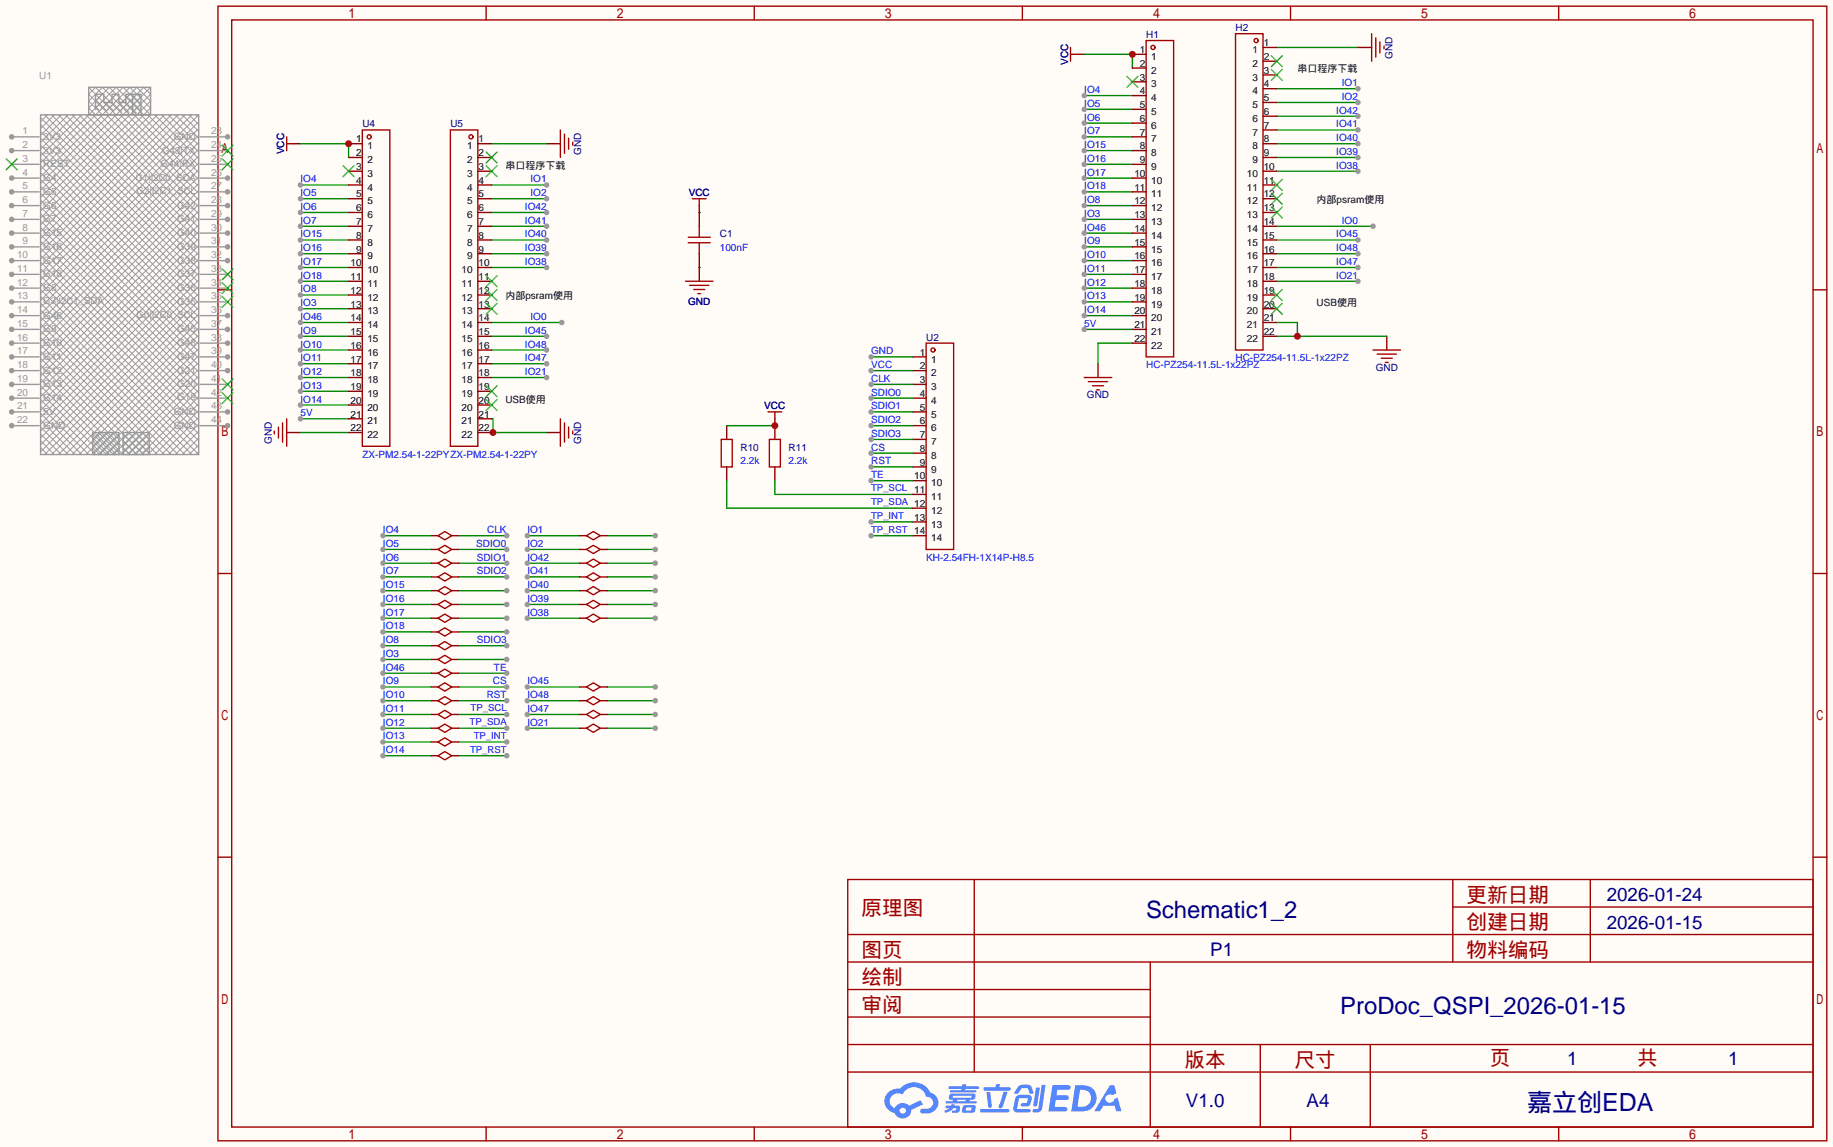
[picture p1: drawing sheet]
<svg xmlns="http://www.w3.org/2000/svg" width="339mm" height="212mm" viewBox="0 0 339 212" stroke-linecap="round" stroke-linejoin="round" font-family="sans-serif">
<defs><g id="words">
<text font-size="4.6" fill="#000080" x="282.1" y="205.2">嘉立创EDA</text>
<g font-size="4.4" fill="#000080">
<text x="211.7" y="169.5">Schematic1_2</text>
<text x="247.5" y="187.3">ProDoc_QSPI_2026-01-15</text>
</g>
<g font-size="3.8" fill="#a00000">
<text x="270.9" y="166.5">更新日期</text>
<text x="159.1" y="169">原理图</text>
<text x="270.9" y="171.6">创建日期</text>
<text x="159.1" y="176.7">图页</text>
<text x="270.9" y="176.7">物料编码</text>
<text x="159.1" y="181.7">绘制</text>
<text x="159.1" y="186.8">审阅</text>
<text x="218.8" y="197">版本</text>
<text x="239.1" y="197">尺寸</text>
<text x="275.2" y="196.7">页</text>
<text x="302.4" y="196.7">共</text>
</g>
<g font-size="3.5" fill="#000080">
<text x="296.8" y="166.4">2026-01-24</text>
<text x="296.8" y="171.5">2026-01-15</text>
<text x="223.6" y="176.6">P1</text>
<text x="289.5" y="196.6">1</text>
<text x="319.2" y="196.6">1</text>
<text x="219.1" y="204.5">V1.0</text>
<text x="241.3" y="204.5">A4</text>
</g>
<g font-size="1.8" fill="#000080">
<text x="228.2" y="5.8">H2</text>
<text x="211.7" y="7">H1</text>
<text x="257.2" y="10.8" transform="rotate(-90 257.2 10.8)">GND</text>
<text x="66.9" y="23.5">U4</text>
<text x="83.2" y="23.5">U5</text>
<text x="107.4" y="28.6" transform="rotate(-90 107.4 28.6)">GND</text>
<text x="133" y="43.9">C1</text>
<text x="171.1" y="62.9">U2</text>
<text x="254.1" y="68.5">GND</text>
<text x="200.8" y="73.6">GND</text>
<text x="50.2" y="81.9" transform="rotate(-90 50.2 81.9)">GND</text>
<text x="107.4" y="81.9" transform="rotate(-90 107.4 81.9)">GND</text>
<text x="136.8" y="83.2">R10</text>
<text x="145.7" y="83.2">R11</text>
</g>
<g font-size="1.8" fill="#00f">
<text x="197.3" y="12" transform="rotate(-90 197.3 12)">VCC</text>
<text x="200.3" y="17.2">IO4</text>
<text x="247.8" y="15.9">IO1</text>
<text x="200.3" y="19.7">IO5</text>
<text x="200.3" y="22.3">IO6</text>
<text x="246.8" y="21">IO42</text>
<text x="246.8" y="23.5">IO41</text>
<text x="247.8" y="18.5">IO2</text>
<text x="52.5" y="28.5" transform="rotate(-90 52.5 28.5)">VCC</text>
<text x="200.3" y="24.8">IO7</text>
<text x="200.3" y="27.4">IO15</text>
<text x="200.3" y="29.9">IO16</text>
<text x="246.8" y="28.6">IO39</text>
<text x="246.8" y="26.1">IO40</text>
<text x="55.5" y="33.7">IO4</text>
<text x="98" y="33.7">IO1</text>
<text x="200.3" y="32.4">IO17</text>
<text x="200.3" y="35">IO18</text>
<text x="246.8" y="31.2">IO38</text>
<text x="55.5" y="36.2">IO5</text>
<text x="55.5" y="38.8">IO6</text>
<text x="55.5" y="41.3">IO7</text>
<text x="97" y="38.8">IO42</text>
<text x="97" y="41.3">IO41</text>
<text x="98" y="36.2">IO2</text>
<text x="127.2" y="36.2">VCC</text>
<text x="200.3" y="37.5">IO8</text>
<text x="200.3" y="40.1">IO3</text>
<text x="247.8" y="41.3">IO0</text>
<text x="55.5" y="43.9">IO15</text>
<text x="55.5" y="46.4">IO16</text>
<text x="97" y="46.4">IO39</text>
<text x="97" y="43.9">IO40</text>
<text x="133" y="46.4">100nF</text>
<text x="200.3" y="42.6">IO46</text>
<text x="200.3" y="45.1">IO9</text>
<text x="200.3" y="47.7">IO10</text>
<text x="246.8" y="46.4">IO48</text>
<text x="246.8" y="43.9">IO45</text>
<text x="55.5" y="48.9">IO17</text>
<text x="55.5" y="51.5">IO18</text>
<text x="97" y="48.9">IO38</text>
<text x="200.3" y="50.2">IO11</text>
<text x="200.3" y="52.8">IO12</text>
<text x="246.8" y="51.5">IO21</text>
<text x="246.8" y="48.9">IO47</text>
<text x="55.5" y="54">IO8</text>
<text x="55.5" y="56.6">IO3</text>
<text x="55.5" y="59.1">IO46</text>
<text x="98" y="59.1">IO0</text>
<text x="127.1" y="56.3">GND</text>
<text x="200.3" y="57.8">IO14</text>
<text x="200.3" y="55.3">IO13</text>
<text x="55.5" y="61.6">IO9</text>
<text x="55.5" y="64.2">IO10</text>
<text x="97" y="64.2">IO48</text>
<text x="97" y="61.6">IO45</text>
<text x="160.9" y="65.5">GND</text>
<text x="200.3" y="60.4">5V</text>
<text x="55.5" y="66.7">IO11</text>
<text x="55.5" y="69.3">IO12</text>
<text x="55.5" y="71.8">IO13</text>
<text x="97" y="69.3">IO21</text>
<text x="97" y="66.7">IO47</text>
<text x="160.9" y="68">VCC</text>
<text x="160.9" y="70.5">CLK</text>
<text x="211.7" y="68">HC-PZ254-11.5L-1x22PZ</text>
<text x="228.2" y="66.7">HC-PZ254-11.5L-1x22PZ</text>
<text x="55.5" y="76.9">5V</text>
<text x="55.5" y="74.3">IO14</text>
<text x="141.2" y="75.6">VCC</text>
<text x="160.9" y="73.1">SDIO0</text>
<text x="160.9" y="75.6">SDIO1</text>
<text x="160.9" y="78.2">SDIO2</text>
<text x="160.9" y="80.7">SDIO3</text>
<text x="160.9" y="83.2">CS</text>
<text x="66.9" y="84.5">ZX-PM2.54-1-22PYZX-PM2.54-1-22PY</text>
<text x="136.8" y="85.8">2.2k</text>
<text x="145.7" y="85.8">2.2k</text>
<text x="160.9" y="85.8">RST</text>
<text x="160.9" y="88.3">TE</text>
<text x="160.9" y="90.8">TP_SCL</text>
<text x="160.9" y="93.3">TP_SDA 12</text>
<text x="160.9" y="95.8">TP_INT</text>
<text x="70.7" y="98.5">IO4</text>
<text x="70.7" y="101">IO5</text>
<text x="88" y="101">SDIO0</text>
<text x="90" y="98.5">CLK</text>
<text x="97.4" y="98.5">IO1</text>
<text x="97.4" y="101">IO2</text>
<text x="160.9" y="98.4">TP_RST 14</text>
<text x="70.7" y="103.6">IO6</text>
<text x="70.7" y="106.1">IO7</text>
<text x="88.1" y="103.6">SDIO1</text>
<text x="88.1" y="106.1">SDIO2</text>
<text x="97.4" y="103.6">IO42</text>
<text x="97.4" y="106.1">IO41</text>
<text x="171.1" y="103.6">KH-2.54FH-1X14P-H8.5</text>
<text x="70.7" y="108.6">IO15</text>
<text x="70.7" y="111.2">IO16</text>
<text x="70.7" y="113.7">IO17</text>
<text x="97.4" y="113.7">IO38</text>
<text x="97.4" y="111.2">IO39</text>
<text x="97.4" y="108.6">IO40</text>
<text x="70.7" y="118.8">IO8</text>
<text x="70.7" y="116.3">IO18</text>
<text x="88.1" y="118.8">SDIO3</text>
<text x="70.7" y="121.3">IO3</text>
<text x="70.7" y="123.9">IO46</text>
<text x="91.2" y="123.9">TE</text>
<text x="70.7" y="126.4">IO9</text>
<text x="70.7" y="129">IO10</text>
<text x="70.7" y="131.5">IO11</text>
<text x="86.9" y="131.4">TP_SCL</text>
<text x="89.9" y="129">RST</text>
<text x="91" y="126.4">CS</text>
<text x="97.4" y="131.5">IO47</text>
<text x="97.4" y="129">IO48</text>
<text x="97.4" y="126.4">IO45</text>
<text x="70.7" y="134">IO12</text>
<text x="70.7" y="136.6">IO13</text>
<text x="86.7" y="133.9">TP_SDA</text>
<text x="87.5" y="136.5">TP_INT</text>
<text x="97.4" y="134">IO21</text>
<text x="70.7" y="139.1">IO14</text>
<text x="86.8" y="139">TP_RST</text>
</g>
<g font-size="1.8">
<text x="210.6" y="9.8">1</text>
<text x="212.6" y="11.1">1</text>
<text x="231.3" y="9.8">1</text>
<text x="233.4" y="8.5">1</text>
<text x="233.4" y="11.1">2</text>
<text x="210.6" y="12.3">2</text>
<text x="210.6" y="14.9">3</text>
<text x="210.6" y="17.4">4</text>
<text x="212.6" y="13.6">2</text>
<text x="212.6" y="16.2">3</text>
<text x="231.3" y="12.3">2</text>
<text x="231.3" y="14.9">3</text>
<text x="231.3" y="17.4">4</text>
<text x="233.4" y="13.6">3</text>
<text x="233.4" y="16.2">4</text>
<text x="239.6" y="13.4">串口程序下载</text>
<text x="210.6" y="20">5</text>
<text x="210.6" y="22.5">6</text>
<text x="212.6" y="18.7">4</text>
<text x="212.6" y="21.2">5</text>
<text x="212.6" y="23.8">6</text>
<text x="231.3" y="20">5</text>
<text x="231.3" y="22.5">6</text>
<text x="233.4" y="18.7">5</text>
<text x="233.4" y="21.2">6</text>
<text x="233.4" y="23.8">7</text>
<text x="65.8" y="26.3">1</text>
<text x="65.8" y="28.9">2</text>
<text x="67.9" y="27.6">1</text>
<text x="86.3" y="27.6">1</text>
<text x="88.4" y="26.3">1</text>
<text x="88.4" y="28.9">2</text>
<text x="210.6" y="25">7</text>
<text x="210.6" y="27.6">8</text>
<text x="212.6" y="26.3">7</text>
<text x="212.6" y="28.9">8</text>
<text x="231.3" y="25">7</text>
<text x="231.3" y="27.6">8</text>
<text x="233.4" y="26.3">8</text>
<text x="233.4" y="28.9">9</text>
<text x="65.8" y="31.4">3</text>
<text x="65.8" y="33.9">4</text>
<text x="67.9" y="30.1">2</text>
<text x="67.9" y="32.7">3</text>
<text x="67.9" y="35.2">4</text>
<text x="86.3" y="30.1">2</text>
<text x="86.3" y="32.7">3</text>
<text x="86.3" y="35.2">4</text>
<text x="88.4" y="31.4">3</text>
<text x="88.4" y="33.9">4</text>
<text x="93.3" y="31.2">串口程序下载</text>
<text x="209.5" y="32.7">10</text>
<text x="209.5" y="35.2">11</text>
<text x="210.6" y="30.1">9</text>
<text x="212.6" y="31.4">9</text>
<text x="212.6" y="33.9">10</text>
<text x="230.3" y="32.7">10</text>
<text x="230.3" y="35.2">11</text>
<text x="231.3" y="30.1">9</text>
<text x="233.4" y="31.4">10</text>
<text x="233.4" y="33.9">11</text>
<text x="65.8" y="36.5">5</text>
<text x="65.8" y="39">6</text>
<text x="65.8" y="41.6">7</text>
<text x="67.9" y="37.7">5</text>
<text x="67.9" y="40.3">6</text>
<text x="86.3" y="37.7">5</text>
<text x="86.3" y="40.3">6</text>
<text x="88.4" y="36.5">5</text>
<text x="88.4" y="39">6</text>
<text x="88.4" y="41.6">7</text>
<text x="209.5" y="37.7">12</text>
<text x="209.5" y="40.3">13</text>
<text x="212.6" y="36.5">11</text>
<text x="212.6" y="39">12</text>
<text x="212.6" y="41.6">13</text>
<text x="230.3" y="37.7">12</text>
<text x="230.3" y="40.3">13</text>
<text x="233.4" y="36.5">12</text>
<text x="233.4" y="39">13</text>
<text x="233.4" y="41.6">14</text>
<text x="243.2" y="37.5">内部psram使用</text>
<text x="65.8" y="44.1">8</text>
<text x="65.8" y="46.6">9</text>
<text x="67.9" y="42.8">7</text>
<text x="67.9" y="45.4">8</text>
<text x="67.9" y="47.9">9</text>
<text x="86.3" y="42.8">7</text>
<text x="86.3" y="45.4">8</text>
<text x="86.3" y="47.9">9</text>
<text x="88.4" y="44.1">8</text>
<text x="88.4" y="46.6">9</text>
<text x="209.5" y="42.8">14</text>
<text x="209.5" y="45.4">15</text>
<text x="209.5" y="47.9">16</text>
<text x="212.6" y="44.1">14</text>
<text x="212.6" y="46.6">15</text>
<text x="230.3" y="42.8">14</text>
<text x="230.3" y="45.4">15</text>
<text x="230.3" y="47.9">16</text>
<text x="233.4" y="44.1">15</text>
<text x="233.4" y="46.6">16</text>
<text x="64.7" y="49.2">10</text>
<text x="64.7" y="51.7">11</text>
<text x="67.9" y="50.4">10</text>
<text x="67.9" y="53">11</text>
<text x="85.3" y="50.4">10</text>
<text x="85.3" y="53">11</text>
<text x="88.4" y="49.2">10</text>
<text x="88.4" y="51.7">11</text>
<text x="209.5" y="50.4">17</text>
<text x="209.5" y="53">18</text>
<text x="212.6" y="49.2">16</text>
<text x="212.6" y="51.7">17</text>
<text x="230.3" y="50.4">17</text>
<text x="230.3" y="53">18</text>
<text x="233.4" y="49.2">17</text>
<text x="233.4" y="51.7">18</text>
<text x="64.7" y="54.3">12</text>
<text x="64.7" y="56.8">13</text>
<text x="64.7" y="59.3">14</text>
<text x="67.9" y="55.5">12</text>
<text x="67.9" y="58.1">13</text>
<text x="85.3" y="55.5">12</text>
<text x="85.3" y="58.1">13</text>
<text x="88.4" y="54.3">12</text>
<text x="88.4" y="56.8">13</text>
<text x="88.4" y="59.3">14</text>
<text x="93.3" y="55.3">内部psram使用</text>
<text x="209.5" y="55.5">19</text>
<text x="209.5" y="58.1">20</text>
<text x="212.6" y="54.3">18</text>
<text x="212.6" y="56.8">19</text>
<text x="212.6" y="59.3">20</text>
<text x="230.3" y="55.5">19</text>
<text x="230.3" y="58.1">20</text>
<text x="233.4" y="54.3">19</text>
<text x="233.4" y="56.8">20</text>
<text x="233.4" y="59.3">21</text>
<text x="243.2" y="56.6">USB使用</text>
<text x="64.7" y="61.9">15</text>
<text x="64.7" y="64.4">16</text>
<text x="67.9" y="60.6">14</text>
<text x="67.9" y="63.1">15</text>
<text x="67.9" y="65.7">16</text>
<text x="85.3" y="60.6">14</text>
<text x="85.3" y="63.1">15</text>
<text x="85.3" y="65.7">16</text>
<text x="88.4" y="61.9">15</text>
<text x="88.4" y="64.4">16</text>
<text x="169.9" y="65.7">1</text>
<text x="209.5" y="60.6">21</text>
<text x="209.5" y="63.1">22</text>
<text x="212.6" y="61.9">21</text>
<text x="212.6" y="64.4">22</text>
<text x="230.3" y="60.6">21</text>
<text x="230.3" y="63.1">22</text>
<text x="233.4" y="61.9">22</text>
<text x="64.7" y="67">17</text>
<text x="64.7" y="69.5">18</text>
<text x="67.9" y="68.2">17</text>
<text x="67.9" y="70.8">18</text>
<text x="85.3" y="68.2">17</text>
<text x="85.3" y="70.8">18</text>
<text x="88.4" y="67">17</text>
<text x="88.4" y="69.5">18</text>
<text x="169.9" y="68.2">2</text>
<text x="169.9" y="70.8">3</text>
<text x="172" y="67">1</text>
<text x="172" y="69.5">2</text>
<text x="64.7" y="72">19</text>
<text x="64.7" y="74.6">20</text>
<text x="64.7" y="77.1">21</text>
<text x="67.9" y="73.3">19</text>
<text x="67.9" y="75.8">20</text>
<text x="85.3" y="73.3">19</text>
<text x="85.3" y="75.8">20</text>
<text x="88.4" y="72">19</text>
<text x="88.4" y="74.6">20</text>
<text x="88.4" y="77.1">21</text>
<text x="93.3" y="74.3">USB使用</text>
<text x="169.9" y="73.3">4</text>
<text x="169.9" y="75.8">5</text>
<text x="172" y="72">3</text>
<text x="172" y="74.6">4</text>
<text x="172" y="77.1">5</text>
<text x="64.7" y="79.7">22</text>
<text x="67.9" y="78.4">21</text>
<text x="67.9" y="80.9">22</text>
<text x="85.3" y="78.4">21</text>
<text x="85.3" y="80.9">22</text>
<text x="88.4" y="79.7">22</text>
<text x="169.9" y="78.4">6</text>
<text x="169.9" y="80.9">7</text>
<text x="169.9" y="83.5">8</text>
<text x="172" y="79.7">6</text>
<text x="172" y="82.2">7</text>
<text x="168.9" y="88.5">10</text>
<text x="169.9" y="86">9</text>
<text x="172" y="84.7">8</text>
<text x="172" y="87.3">9</text>
<text x="172" y="89.8">10</text>
<text x="168.9" y="91.1">11</text>
<text x="172" y="92.4">11</text>
<text x="172" y="94.9">12</text>
<text x="168.9" y="96.2">13</text>
<text x="172" y="97.4">13</text>
<text x="172" y="100">14</text>
</g>
<g font-size="1.8" fill="#999">
<text x="7.2" y="14.7">U1</text>
<text x="4.2" y="24.8">1</text>
<text x="4.2" y="27.4">2</text>
<text x="4.2" y="29.9">3</text>
<text x="8" y="25.8">3V3</text>
<text x="8" y="28.4">3V3</text>
<text x="29.9" y="28.4">G43|TX</text>
<text x="32.1" y="25.8">GND</text>
<text x="39" y="24.8">23</text>
<text x="39" y="27.4">24</text>
<text x="39" y="29.9">25</text>
<text x="4.2" y="32.4">4</text>
<text x="4.2" y="35">5</text>
<text x="8" y="30.9">REST</text>
<text x="8" y="33.4">G4</text>
<text x="8" y="36">G5</text>
<text x="25" y="33.4">G1|I2C0_SDA</text>
<text x="25.2" y="35.9">G2|I2C1_SCL</text>
<text x="29.7" y="30.9">G44|RX</text>
<text x="39" y="32.4">26</text>
<text x="39" y="35">27</text>
<text x="4.2" y="37.5">6</text>
<text x="4.2" y="40.1">7</text>
<text x="8" y="38.5">G6</text>
<text x="8" y="41.1">G7</text>
<text x="32.7" y="38.5">G42</text>
<text x="32.7" y="41.1">G41</text>
<text x="39" y="37.5">28</text>
<text x="39" y="40.1">29</text>
<text x="3.2" y="47.7">10</text>
<text x="4.2" y="42.6">8</text>
<text x="4.2" y="45.1">9</text>
<text x="8" y="43.6">G15</text>
<text x="8" y="46.1">G16</text>
<text x="32.7" y="43.6">G40</text>
<text x="32.7" y="46.1">G39</text>
<text x="39" y="42.6">30</text>
<text x="39" y="45.1">31</text>
<text x="39" y="47.7">32</text>
<text x="3.2" y="50.2">11</text>
<text x="3.2" y="52.8">12</text>
<text x="8" y="48.7">G17</text>
<text x="8" y="51.2">G18</text>
<text x="8" y="53.8">G8</text>
<text x="32.7" y="48.7">G38</text>
<text x="32.7" y="51.2">G37</text>
<text x="32.7" y="53.8">G36</text>
<text x="39" y="50.2">33</text>
<text x="39" y="52.8">34</text>
<text x="3.2" y="55.3">13</text>
<text x="3.2" y="57.8">14</text>
<text x="8" y="56.2">G3|I2C1_SDA</text>
<text x="8" y="58.8">G46</text>
<text x="25.2" y="58.8">G0|I2C0_SCL</text>
<text x="32.7" y="56.3">G35</text>
<text x="39" y="55.3">35</text>
<text x="39" y="57.8">36</text>
<text x="3.2" y="60.4">15</text>
<text x="3.2" y="62.9">16</text>
<text x="3.2" y="65.5">17</text>
<text x="8" y="61.4">G9</text>
<text x="8" y="63.9">G10</text>
<text x="32.7" y="61.4">G45</text>
<text x="32.7" y="63.9">G48</text>
<text x="39" y="60.4">37</text>
<text x="39" y="62.9">38</text>
<text x="39" y="65.5">39</text>
<text x="3.2" y="68">18</text>
<text x="3.2" y="70.5">19</text>
<text x="8" y="66.5">G11</text>
<text x="8" y="69">G12</text>
<text x="8" y="71.5">G13</text>
<text x="32.7" y="66.5">G47</text>
<text x="32.7" y="69">G21</text>
<text x="32.7" y="71.5">G20</text>
<text x="39" y="68">40</text>
<text x="39" y="70.5">41</text>
<text x="3.2" y="73.1">20</text>
<text x="3.2" y="75.6">21</text>
<text x="8" y="74.1">G14</text>
<text x="8" y="76.6">5V</text>
<text x="32.1" y="76.6">GND</text>
<text x="32.7" y="73.8">G19</text>
<text x="39" y="73.1">42</text>
<text x="39" y="75.6">43</text>
<text x="3.2" y="78.2">22</text>
<text x="8" y="79.2">GND</text>
<text x="32.1" y="79.2">GND</text>
<text x="39" y="78.2">44</text>
</g>
</g></defs>
<path d="M0 0h338.6v211.8h-338.6z" fill="#fffcf7"/>
<g fill="none" stroke="#a10000" stroke-width=".25">
<path d="M40.3 1.1h297.1v209.6h-297.1zM42.8 3.7h292.1v204.5h-292.1zM89.8 1.1v2.6M139.3 1.1v2.6M188.8 1.1v2.6M238.4 1.1v2.6M287.9 1.1v2.6M40.3 53.5h2.5M334.9 53.5h2.5M40.3 105.9h2.5M334.9 105.9h2.5M40.3 158.3h2.5"/>
<path d="M334.9 158.3h2.5M156.6 162.4h178.3v45.8h-178.3zM156.6 177.7h178.3M156.6 172.6h178.3M180 162.4v35.6M212.5 177.7v30.5M268.4 162.4v15.3M268.4 167.5h66.5M293.8 162.4v15.3M156.6 182.8h55.9M156.6 198h178.3M156.6 192.9h178.3"/>
<path d="M156.6 187.8h55.9M232.8 192.9v15.3M253.1 192.9v15.3M89.8 208.2v2.5M139.3 208.2v2.5M188.8 208.2v2.5M238.4 208.2v2.5M287.9 208.2v2.5"/>
</g>
<g fill="#5487ff">
<path d="M194.4 200.4h2.1a.97 .97 0 0 1 1.3 .4 .53 .53 0 0 1-.7 .5h-1.8l-.2 1h1.9a.43 .43 0 0 1 .4 .5 .43 .43 0 0 1-.5 .3h-1.9l-.2 1.3h1.7a.45 .45 0 0 1 .6 .2 .45 .45 0 0 1-.2 .6l-3.2 .1z"/>
<path d="M205 200.5h.8l.4 1.4-.7 .4a.82 .82 0 0 0-1.2 .1 .82 .82 0 0 0 .1 1.1 .82 .82 0 0 0 1.2 0l.2-.5 .6-.3 .7 2.5h-.9l-.3-1h-2.1l-.6 1h-1.1z"/>
<path d="M191.4 200.9h.7l-.5 3.2a.36 .36 0 0 1-.4 .3 .36 .36 0 0 1-.3-.4z"/>
<path d="M192.4 200.4h.7l-.6 4.3a1.13 1.13 0 0 1-1.8 .6l.2-.4 .8-.1 .1-.2z"/>
<path d="M188.1 200.7l.6-.4h1a.77 .77 0 0 1 .9 .6l.3 .9-.2 .2h-.5l-.4-1h-.9a1.3 1.3 0 0 0-.8 .9l-.6 .1-.1-.2z"/>
<path d="M187.7 202.5l.5-.3h1.7a.66 .66 0 0 1 .6 .9l-.1 .4a.81 .81 0 0 1-.9 .9h-.7a.32 .32 0 0 1-.3-.4 .32 .32 0 0 1 .4-.3h.8l.2-.9-1.7 .1-.3 1.9h2.2a.32 .32 0 0 1 .3 .4 .32 .32 0 0 1-.4 .3l-2.3-.1-.4-.3-.1-.5z"/>
<path d="M181.1 204.8h5a.33 .33 0 0 1 .4 .4 .33 .33 0 0 1-.4 .3h-4.9l-.1-.2z"/>
<path d="M185.4 201.6h.7l-1 2.9a.36 .36 0 0 1-.4 .2 .36 .36 0 0 1-.2-.3z"/>
<path d="M182.2 201.7h.7l.3 2.6a.34 .34 0 0 1-.3 .3 .34 .34 0 0 1-.4-.2z"/>
<path d="M181.7 200.8h2.2l.1-.4 .1-.2h.6l-.1 .6h1.8a.32 .32 0 0 1 .3 .3 .32 .32 0 0 1-.4 .3h-4.5l-.1-.1z"/>
<path d="M174.7 204.2h.9l.1-.2 .7-.1-.1 .3h.9a.82 .82 0 0 1-.6 1.3h-.7v-.4l.7-.1v-.3h-.5l-.4 .4-1.1 .4-.2-.4 1-.4h-.8z"/>
<path d="M175.3 200.6h2.4l.1-.3h.7l-.1 .3h2.2l.3 .3-.3 .2h-2.2l-.1 .3h1.8l.2 .2-.2 .2h-4.5l-.1-.2v-.2h2l.1-.3h-2.3l-.1-.2z"/>
<path d="M198.6 200.4l-.7 4.9h1.6a2.47 2.47 0 0 0 2.9-1.7 2.47 2.47 0 0 0-1.4-3zM199.5 201.3a1.61 1.61 0 0 1 2 1.4 1.61 1.61 0 0 1-1.8 1.7h-.7z"/>
<path d="M175.4 202.2a.55 .55 0 0 0-.2 .7 .55 .55 0 0 0 .7 .2l.1 .3h-1.3v.4h5.5l.2-.2-.2-.2h-1.2l.2-.3a.7 .7 0 0 0 .9-.2 .7 .7 0 0 0-.1-.9h-4.1zM176 202.4h3.3l.2 .1-.2 .2h-3.2l-.2-.1zM176.7 203.1h1.7l-.1 .3h-1.5z"/>
<path d="M177.9 204.3a1.05 1.05 0 0 0-.1 1.2 2.91 2.91 0 0 0 2.2-.2 .98 .98 0 0 0 0-1.2h-1.6zM178.5 204.6l.8-.1 .1 .1v.3l-.2 .2h-.8z"/>
<path d="M164.1 201.7a2.23 2.23 0 0 0-.6 2.3 2.23 2.23 0 0 0 1.8 1.6 1.58 1.58 0 0 0 1.7 .9 1.58 1.58 0 0 0 1.3-1.5l2.2-1-.5-.8-2.1 1a1.65 1.65 0 0 0-2.6 .5 1.45 1.45 0 0 1-.8-2 1.45 1.45 0 0 1 2-.7l.2 .1a2.3 2.3 0 0 1 2.3-1.3 2.3 2.3 0 0 1 2.1 1.7 1.12 1.12 0 0 1 1.3 1.1 1.12 1.12 0 0 1-1.2 1.2h-.7a.45 .45 0 0 0-.5 .3 .45 .45 0 0 0 .4 .6 2.26 2.26 0 0 0 2.9-2.5 2.04 2.04 0 0 0-1.5-1.4 3.3 3.3 0 0 0-5.5-.7l-1.2 .1zM166.2 205.2a.57 .57 0 0 1 1.1 0 .57 .57 0 0 1-1.1 0z"/>
</g>
<path d="M2.2 25.3h5" fill="none" stroke="#999" stroke-width=".25"/>
<circle cx="2.2" cy="25.3" r=".51" fill="#999"/>
<path d="M2.2 27.8h5" fill="none" stroke="#999" stroke-width=".25"/>
<circle cx="2.2" cy="27.8" r=".51" fill="#999"/>
<path d="M2.2 30.4h5M2.2 32.9h5" fill="none" stroke="#999" stroke-width=".25"/>
<path d="M1.1 29.3l2.1 2.1M3.2 29.3l-2.1 2.1" fill="none" stroke="#3c3" stroke-width=".25"/>
<circle cx="2.2" cy="32.9" r=".51" fill="#999"/>
<path d="M2.2 35.4h5" fill="none" stroke="#999" stroke-width=".25"/>
<circle cx="2.2" cy="35.4" r=".51" fill="#999"/>
<path d="M2.2 38h5" fill="none" stroke="#999" stroke-width=".25"/>
<circle cx="2.2" cy="38" r=".51" fill="#999"/>
<path d="M2.2 40.5h5" fill="none" stroke="#999" stroke-width=".25"/>
<circle cx="2.2" cy="40.5" r=".51" fill="#999"/>
<path d="M2.2 43.1h5" fill="none" stroke="#999" stroke-width=".25"/>
<circle cx="2.2" cy="43.1" r=".51" fill="#999"/>
<path d="M2.2 45.6h5" fill="none" stroke="#999" stroke-width=".25"/>
<circle cx="2.2" cy="45.6" r=".51" fill="#999"/>
<path d="M2.2 48.1h5" fill="none" stroke="#999" stroke-width=".25"/>
<circle cx="2.2" cy="48.1" r=".51" fill="#999"/>
<path d="M2.2 50.7h5" fill="none" stroke="#999" stroke-width=".25"/>
<circle cx="2.2" cy="50.7" r=".51" fill="#999"/>
<path d="M2.2 53.2h5" fill="none" stroke="#999" stroke-width=".25"/>
<circle cx="2.2" cy="53.2" r=".51" fill="#999"/>
<path d="M2.2 55.8h5" fill="none" stroke="#999" stroke-width=".25"/>
<circle cx="2.2" cy="55.8" r=".51" fill="#999"/>
<path d="M2.2 58.3h5" fill="none" stroke="#999" stroke-width=".25"/>
<circle cx="2.2" cy="58.3" r=".51" fill="#999"/>
<path d="M2.2 60.8h5" fill="none" stroke="#999" stroke-width=".25"/>
<circle cx="2.2" cy="60.8" r=".51" fill="#999"/>
<path d="M2.2 63.4h5" fill="none" stroke="#999" stroke-width=".25"/>
<circle cx="2.2" cy="63.4" r=".51" fill="#999"/>
<path d="M2.2 65.9h5" fill="none" stroke="#999" stroke-width=".25"/>
<circle cx="2.2" cy="65.9" r=".51" fill="#999"/>
<path d="M2.2 68.5h5" fill="none" stroke="#999" stroke-width=".25"/>
<circle cx="2.2" cy="68.5" r=".51" fill="#999"/>
<path d="M2.2 71h5" fill="none" stroke="#999" stroke-width=".25"/>
<circle cx="2.2" cy="71" r=".51" fill="#999"/>
<path d="M2.2 73.5h5" fill="none" stroke="#999" stroke-width=".25"/>
<circle cx="2.2" cy="73.5" r=".51" fill="#999"/>
<path d="M2.2 76.1h5" fill="none" stroke="#999" stroke-width=".25"/>
<circle cx="2.2" cy="76.1" r=".51" fill="#999"/>
<path d="M2.2 78.6h5" fill="none" stroke="#999" stroke-width=".25"/>
<circle cx="2.2" cy="78.6" r=".51" fill="#999"/>
<path d="M37 25.3h5" fill="none" stroke="#999" stroke-width=".25"/>
<circle cx="42" cy="25.3" r=".51" fill="#999"/>
<path d="M37 27.8h5M37 30.4h5M37 32.9h5" fill="none" stroke="#999" stroke-width=".25"/>
<path d="M41 26.8l2.1 2M41 29.3l2.1 2.1M43.1 26.8l-2.1 2M43.1 29.3l-2.1 2.1" fill="none" stroke="#3c3" stroke-width=".25"/>
<circle cx="42" cy="32.9" r=".51" fill="#999"/>
<path d="M37 35.4h5" fill="none" stroke="#999" stroke-width=".25"/>
<circle cx="42" cy="35.4" r=".51" fill="#999"/>
<path d="M37 38h5" fill="none" stroke="#999" stroke-width=".25"/>
<circle cx="42" cy="38" r=".51" fill="#999"/>
<path d="M37 40.5h5" fill="none" stroke="#999" stroke-width=".25"/>
<circle cx="42" cy="40.5" r=".51" fill="#999"/>
<path d="M37 43.1h5" fill="none" stroke="#999" stroke-width=".25"/>
<circle cx="42" cy="43.1" r=".51" fill="#999"/>
<path d="M37 45.6h5" fill="none" stroke="#999" stroke-width=".25"/>
<circle cx="42" cy="45.6" r=".51" fill="#999"/>
<path d="M37 48.1h5" fill="none" stroke="#999" stroke-width=".25"/>
<circle cx="42" cy="48.1" r=".51" fill="#999"/>
<path d="M37 50.7h5M37 53.2h5M37 55.8h5M37 58.3h5" fill="none" stroke="#999" stroke-width=".25"/>
<path d="M41 49.7l2.1 2M41 52.2l2.1 2M41 54.7l2.1 2.1M43.1 49.7l-2.1 2M43.1 52.2l-2.1 2M43.1 54.7l-2.1 2.1" fill="none" stroke="#3c3" stroke-width=".25"/>
<circle cx="42" cy="58.3" r=".51" fill="#999"/>
<path d="M37 60.8h5" fill="none" stroke="#999" stroke-width=".25"/>
<circle cx="42" cy="60.8" r=".51" fill="#999"/>
<path d="M37 63.4h5" fill="none" stroke="#999" stroke-width=".25"/>
<circle cx="42" cy="63.4" r=".51" fill="#999"/>
<path d="M37 65.9h5" fill="none" stroke="#999" stroke-width=".25"/>
<circle cx="42" cy="65.9" r=".51" fill="#999"/>
<path d="M37 68.5h5" fill="none" stroke="#999" stroke-width=".25"/>
<circle cx="42" cy="68.5" r=".51" fill="#999"/>
<path d="M37 71h5M37 73.5h5M37 76.1h5" fill="none" stroke="#999" stroke-width=".25"/>
<path d="M41 70l2.1 2M41 72.5l2.1 2M43.1 70l-2.1 2M43.1 72.5l-2.1 2" fill="none" stroke="#3c3" stroke-width=".25"/>
<circle cx="42" cy="76.1" r=".51" fill="#999"/>
<path d="M37 78.6h5" fill="none" stroke="#999" stroke-width=".25"/>
<circle cx="42" cy="78.6" r=".51" fill="#999"/>
<g fill="none" stroke="#999" stroke-width=".18">
<path d="M16.4 16.1l5.1 5.1M17.7 19.7l.5 .5M17.7 18.4l1.9 2M19.4 18.9l1.6 1.6M20.7 18.9l1.7 1.7M22 18.9l1.8 1.9M23.2 18.9l2 2M23.2 17.7l2.8 2.7M24.3 17.4l1.7 1.8M25.5 17.4l.5 .5M27.8 16.1l-20.3 20.3M7.5 31.4l15.2-15.3 5.1 5.1-20.3 20.3"/>
<path d="M7.5 33.9l17.8-17.8 2.5 2.6-20.3 20.3M7.5 35.2l19-19.1 1.3 1.3-20.3 20.3M7.5 39.5l29.2 29.2M7.5 38.2l29.2 29.2M7.5 37l29.2 29.2M7.5 35.7l29.2 29.2M7.5 34.4l29.2 29.2M7.5 33.1l29.2 29.3M7.5 31.9l29.2 29.2M7.5 30.6l29.2 29.2M7.5 29.3l29.2 29.2M7.5 28.1l29.2 29.2"/>
<path d="M7.5 26.8l29.2 29.2M7.5 25.5l29.2 29.2M7.5 24.3l29.2 29.2M7.5 23l29.2 29.2M7.5 21.7l29.2 29.2M8.3 21.2l28.4 28.5M8.8 21.2l-1.3 1.3M9.5 21.2l27.2 27.2M10 21.2l-2.5 2.5M10.8 21.2l25.9 25.9M11.3 21.2l-3.8 3.8M12.1 21.2l24.6 24.6"/>
<path d="M12.6 21.2l-5.1 5.1M13.3 21.2l23.4 23.4M13.8 21.2l-6.3 6.4M14.6 21.2l22.1 22.1M15.1 21.2l-7.6 7.6M15.9 21.2l20.8 20.8M17.1 21.2l19.6 19.6M17.7 21.2l-1.3-1.3 3.8-3.8 5.1 5.1M18.4 21.2l18.3 18.3M18.9 21.2l-2.5-2.5 2.5-2.6 5.1 5.1M18.9 21.2l-11.4 11.4M18.9 21.2l5.1-5.1 3.8 3.8-20.3 20.4"/>
<path d="M19.7 21.2l17 17M20.2 21.2l-3.8-3.8 1.3-1.3 5 5.1M21 21.2l15.7 15.8M22.2 21.2l14.5 14.5M23.5 21.2l13.2 13.2M24.8 21.2l11.9 11.9M26 21.2l10.7 10.7M26.5 21.2l-5-5.1-14 14M27.3 21.2l9.4 9.4M28.6 21.2l8.1 8.1M29.1 21.2l-21.6 21.6M29.8 21.2l6.9 6.9"/>
<path d="M30.4 21.2l-22.9 22.9M31.1 21.2l5.6 5.6M31.6 21.2l-24.1 24.1M32.4 21.2l4.3 4.3M32.9 21.2l-25.4 25.4M33.7 21.2l3 3.1M34.2 21.2l-26.7 26.7M34.9 21.2l1.8 1.8M35.4 21.2l-27.9 27.9M36.2 21.2l.5 .5M36.7 21.2l-29.2 29.2M36.7 22.5l-29.2 29.2"/>
<path d="M36.7 23.7l-29.2 29.3M36.7 25l-29.2 29.2M36.7 26.3l-29.2 29.2M36.7 27.6l-29.2 29.2M36.7 28.8l-29.2 29.2M36.7 30.1l-29.2 29.2M36.7 31.4l-29.2 29.2M36.7 32.6l-29.2 29.2M36.7 33.9l-29.2 29.2M36.7 35.2l-29.2 29.2M36.7 36.4l-29.2 29.3M36.7 37.7l-29.2 29.2"/>
<path d="M36.7 39l-29.2 29.2M7.5 59.8l24.1 24.1M7.5 58.5l25.4 25.4M7.5 57.3l26.7 26.6M7.5 56l27.9 27.9M7.5 54.7l29.2 29.2M7.5 53.5l29.2 29.2M7.5 52.2l29.2 29.2M7.5 50.9l29.2 29.2M7.5 49.7l29.2 29.2M7.5 48.4l29.2 29.2M7.5 47.1l29.2 29.2"/>
<path d="M7.5 45.8l29.2 29.3M7.5 44.6l29.2 29.2M7.5 43.3l29.2 29.2M7.5 42l29.2 29.2M7.5 40.8l29.2 29.2M36.7 40.3l-29.2 29.2M36.7 41.5l-29.2 29.2M36.7 42.8l-29.2 29.2M36.7 44.1l-29.2 29.2M36.7 45.3l-29.2 29.2M36.7 46.6l-29.2 29.2M36.7 47.9l-29.2 29.2"/>
<path d="M36.7 49.1l-29.2 29.3M36.7 50.4l-29.2 29.2M36.7 51.7l-29.2 29.2M36.7 53l-29.2 29.2M36.7 54.2l-29.2 29.2M36.7 55.5l-28.4 28.4M36.7 56.8l-27.2 27.1M36.7 58l-25.9 25.9M36.7 59.3l-24.6 24.6M7.5 78.9l5.1 5M7.5 77.6l6.3 6.3M7.5 76.3l7.6 7.6"/>
<path d="M7.5 75.1l8.9 8.8M7.5 73.8l10.2 10.1M7.5 72.5l11.4 11.4M7.5 71.2l12.7 12.7M7.5 70l14 13.9M7.5 68.7l15.2 15.2M7.5 67.4l16.5 16.5M7.5 66.2l17.8 17.7-2.6-2.5M7.5 64.9l19 19M7.5 63.6l20.3 20.3M7.5 62.4l21.6 21.5M7.5 61.1l22.9 22.8"/>
<path d="M18.2 79.9l3.8 3.8M18.4 79.9l-1.3 1.3M19.4 79.9l2.6 2.5M19.7 79.9l-2.6 2.5M20.7 79.9l1.3 1.3M21 79.9l-3.9 3.8M24 79.9l-1.3 1.3M25.3 79.9l-2.6 2.5M26.5 79.9l-3.8 3.8M36.7 60.6l-23.4 23.3M36.7 61.8l-22.1 22.1M36.7 63.1l-20.8 20.8"/>
<path d="M36.7 64.4l-19.6 19.5M36.7 65.7l-18.3 18.2-1.3-1.2M36.7 66.9l-17 17-2.6-2.5M36.7 68.2l-15.7 15.7-3.9-3.8M36.7 69.5l-14.5 14.4M36.7 70.7l-13.2 13.2M36.7 72l-11.9 11.9M36.7 73.3l-10.7 10.6M36.7 74.5l-9.4 9.4M36.7 75.8l-8.1 8.1M36.7 77.1l-6.9 6.8M36.7 78.4l-5.6 5.5"/>
<path d="M36.7 79.6l-4.3 4.3M7.5 82.7l1.3 1.2M7.5 81.4l2.5 2.5M7.5 80.1l3.8 3.8M22 80.1l-3.8 3.8M22 81.4l-2.6 2.5M22 82.7l-1.3 1.2M27.6 80.1l-3.9 3.8M27.6 81.4l-2.6 2.5M27.6 82.7l-1.3 1.2M36.7 80.9l-3 3M36.7 82.2l-1.8 1.7"/>
<path d="M36.7 83.4l-.5 .5"/>
</g>
<path d="M16.4 16.1h11.4v5.1h-11.4zM24.5 17.4v3.8M7.5 21.2h29.2v62.7h-29.2zM17.7 20.2v-2.8h1.5v1.5h1.5v-1.5h1.3v1.5h1.2v-1.5h2.8v3.6M17.1 79.9h4.9v4h-4.9zM22.7 79.9h4.9v4h-4.9z" fill="none" stroke="#999" stroke-width=".25"/>
<path d="M200.3 60.8h8.9" fill="none" stroke="#008700" stroke-width=".25"/>
<circle cx="200.3" cy="60.8" r=".51" fill="#999"/>
<path d="M55.5 77.3h8.9" fill="none" stroke="#008700" stroke-width=".25"/>
<circle cx="55.5" cy="77.3" r=".51" fill="#999"/>
<path d="M53 79.9h2.5M202.8 67.2v2.5" fill="none" stroke="#870000" stroke-width=".25"/>
<path d="M50.7 79.6v.5M51.4 78.9v2M52.2 78.1v3.6M53 77.3v5.1M200.3 69.7h5.1M201 70.5h3.6M201.8 71.2h2M202.6 72h.5" fill="none" stroke="#a10000" stroke-width=".25"/>
<path d="M235.8 31.6h15" fill="none" stroke="#008700" stroke-width=".25"/>
<circle cx="250.8" cy="31.6" r=".51" fill="#999"/>
<path d="M97.4 114.2h9.7" fill="none" stroke="#008700" stroke-width=".25"/>
<circle cx="97.4" cy="114.2" r=".51" fill="#999"/>
<path d="M90.8 49.4h10.2" fill="none" stroke="#008700" stroke-width=".25"/>
<circle cx="101" cy="49.4" r=".51" fill="#999"/>
<path d="M97.4 104h9.7" fill="none" stroke="#008700" stroke-width=".25"/>
<circle cx="97.4" cy="104" r=".51" fill="#999"/>
<path d="M90.8 46.9h10.2" fill="none" stroke="#008700" stroke-width=".25"/>
<circle cx="101" cy="46.9" r=".51" fill="#999"/>
<path d="M90.8 39.2h10.2" fill="none" stroke="#008700" stroke-width=".25"/>
<circle cx="101" cy="39.2" r=".51" fill="#999"/>
<path d="M235.8 29.1h15" fill="none" stroke="#008700" stroke-width=".25"/>
<circle cx="250.8" cy="29.1" r=".51" fill="#999"/>
<path d="M235.8 21.5h15" fill="none" stroke="#008700" stroke-width=".25"/>
<circle cx="250.8" cy="21.5" r=".51" fill="#999"/>
<path d="M97.4 111.6h9.7" fill="none" stroke="#008700" stroke-width=".25"/>
<circle cx="97.4" cy="111.6" r=".51" fill="#999"/>
<path d="M235.8 24h15" fill="none" stroke="#008700" stroke-width=".25"/>
<circle cx="250.8" cy="24" r=".51" fill="#999"/>
<path d="M97.4 106.6h9.7" fill="none" stroke="#008700" stroke-width=".25"/>
<circle cx="97.4" cy="106.6" r=".51" fill="#999"/>
<path d="M90.8 41.8h10.2" fill="none" stroke="#008700" stroke-width=".25"/>
<circle cx="101" cy="41.8" r=".51" fill="#999"/>
<path d="M235.8 26.5h15" fill="none" stroke="#008700" stroke-width=".25"/>
<circle cx="250.8" cy="26.5" r=".51" fill="#999"/>
<path d="M90.8 44.3h10.2" fill="none" stroke="#008700" stroke-width=".25"/>
<circle cx="101" cy="44.3" r=".51" fill="#999"/>
<path d="M97.4 109.1h9.7" fill="none" stroke="#008700" stroke-width=".25"/>
<circle cx="97.4" cy="109.1" r=".51" fill="#999"/>
<path d="M112.1 109.1h8.9" fill="none" stroke="#008700" stroke-width=".25"/>
<circle cx="121" cy="109.1" r=".51" fill="#999"/>
<path d="M112.1 98.9h8.9" fill="none" stroke="#008700" stroke-width=".25"/>
<circle cx="121" cy="98.9" r=".51" fill="#999"/>
<path d="M84.7 124.3h8.9" fill="none" stroke="#008700" stroke-width=".25"/>
<circle cx="93.6" cy="124.3" r=".51" fill="#999"/>
<path d="M84.7 111.6h8.9" fill="none" stroke="#008700" stroke-width=".25"/>
<circle cx="93.6" cy="111.6" r=".51" fill="#999"/>
<path d="M84.7 104h8.9" fill="none" stroke="#008700" stroke-width=".25"/>
<circle cx="93.6" cy="104" r=".51" fill="#999"/>
<path d="M112.1 111.6h8.9" fill="none" stroke="#008700" stroke-width=".25"/>
<circle cx="121" cy="111.6" r=".51" fill="#999"/>
<path d="M84.7 126.9h8.9" fill="none" stroke="#008700" stroke-width=".25"/>
<circle cx="93.6" cy="126.9" r=".51" fill="#999"/>
<path d="M112.1 106.6h8.9" fill="none" stroke="#008700" stroke-width=".25"/>
<circle cx="121" cy="106.6" r=".51" fill="#999"/>
<path d="M84.7 129.4h8.9" fill="none" stroke="#008700" stroke-width=".25"/>
<circle cx="93.6" cy="129.4" r=".51" fill="#999"/>
<path d="M84.7 109.1h8.9" fill="none" stroke="#008700" stroke-width=".25"/>
<circle cx="93.6" cy="109.1" r=".51" fill="#999"/>
<path d="M200.3 38h8.9" fill="none" stroke="#008700" stroke-width=".25"/>
<circle cx="200.3" cy="38" r=".51" fill="#999"/>
<path d="M55.5 34.2h8.9" fill="none" stroke="#008700" stroke-width=".25"/>
<circle cx="55.5" cy="34.2" r=".51" fill="#999"/>
<path d="M200.3 17.7h8.9" fill="none" stroke="#008700" stroke-width=".25"/>
<circle cx="200.3" cy="17.7" r=".51" fill="#999"/>
<path d="M70.7 139.6h8.9" fill="none" stroke="#008700" stroke-width=".25"/>
<circle cx="70.7" cy="139.6" r=".51" fill="#999"/>
<path d="M55.5 74.8h8.9" fill="none" stroke="#008700" stroke-width=".25"/>
<circle cx="55.5" cy="74.8" r=".51" fill="#999"/>
<path d="M112.1 114.2h8.9" fill="none" stroke="#008700" stroke-width=".25"/>
<circle cx="121" cy="114.2" r=".51" fill="#999"/>
<path d="M70.7 98.9h8.9" fill="none" stroke="#008700" stroke-width=".25"/>
<circle cx="70.7" cy="98.9" r=".51" fill="#999"/>
<path d="M84.7 116.7h8.9" fill="none" stroke="#008700" stroke-width=".25"/>
<circle cx="93.6" cy="116.7" r=".51" fill="#999"/>
<path d="M84.7 101.5h8.9" fill="none" stroke="#008700" stroke-width=".25"/>
<circle cx="93.6" cy="101.5" r=".51" fill="#999"/>
<path d="M112.1 129.4h8.9" fill="none" stroke="#008700" stroke-width=".25"/>
<circle cx="121" cy="129.4" r=".51" fill="#999"/>
<path d="M70.7 119.3h8.9" fill="none" stroke="#008700" stroke-width=".25"/>
<circle cx="70.7" cy="119.3" r=".51" fill="#999"/>
<path d="M84.7 98.9h8.9" fill="none" stroke="#008700" stroke-width=".25"/>
<circle cx="93.6" cy="98.9" r=".51" fill="#999"/>
<path d="M112.1 132h8.9" fill="none" stroke="#008700" stroke-width=".25"/>
<circle cx="121" cy="132" r=".51" fill="#999"/>
<path d="M200.3 58.3h8.9" fill="none" stroke="#008700" stroke-width=".25"/>
<circle cx="200.3" cy="58.3" r=".51" fill="#999"/>
<path d="M84.7 139.6h8.9" fill="none" stroke="#008700" stroke-width=".25"/>
<circle cx="93.6" cy="139.6" r=".51" fill="#999"/>
<path d="M112.1 101.5h8.9" fill="none" stroke="#008700" stroke-width=".25"/>
<circle cx="121" cy="101.5" r=".51" fill="#999"/>
<path d="M84.7 134.5h8.9" fill="none" stroke="#008700" stroke-width=".25"/>
<circle cx="93.6" cy="134.5" r=".51" fill="#999"/>
<path d="M84.7 132h8.9" fill="none" stroke="#008700" stroke-width=".25"/>
<circle cx="93.6" cy="132" r=".51" fill="#999"/>
<path d="M55.5 54.5h8.9" fill="none" stroke="#008700" stroke-width=".25"/>
<circle cx="55.5" cy="54.5" r=".51" fill="#999"/>
<path d="M112.1 104h8.9" fill="none" stroke="#008700" stroke-width=".25"/>
<circle cx="121" cy="104" r=".51" fill="#999"/>
<path d="M84.7 106.6h8.9" fill="none" stroke="#008700" stroke-width=".25"/>
<circle cx="93.6" cy="106.6" r=".51" fill="#999"/>
<path d="M84.7 114.2h8.9" fill="none" stroke="#008700" stroke-width=".25"/>
<circle cx="93.6" cy="114.2" r=".51" fill="#999"/>
<path d="M84.7 119.3h8.9" fill="none" stroke="#008700" stroke-width=".25"/>
<circle cx="93.6" cy="119.3" r=".51" fill="#999"/>
<path d="M112.1 126.9h8.9" fill="none" stroke="#008700" stroke-width=".25"/>
<circle cx="121" cy="126.9" r=".51" fill="#999"/>
<path d="M84.7 137h8.9" fill="none" stroke="#008700" stroke-width=".25"/>
<circle cx="93.6" cy="137" r=".51" fill="#999"/>
<path d="M112.1 134.5h8.9" fill="none" stroke="#008700" stroke-width=".25"/>
<circle cx="121" cy="134.5" r=".51" fill="#999"/>
<path d="M55.5 36.7h8.9" fill="none" stroke="#008700" stroke-width=".25"/>
<circle cx="55.5" cy="36.7" r=".51" fill="#999"/>
<path d="M70.7 121.8h8.9" fill="none" stroke="#008700" stroke-width=".25"/>
<circle cx="70.7" cy="121.8" r=".51" fill="#999"/>
<path d="M200.3 20.2h8.9" fill="none" stroke="#008700" stroke-width=".25"/>
<circle cx="200.3" cy="20.2" r=".51" fill="#999"/>
<path d="M70.7 101.5h8.9" fill="none" stroke="#008700" stroke-width=".25"/>
<circle cx="70.7" cy="101.5" r=".51" fill="#999"/>
<path d="M200.3 40.5h8.9" fill="none" stroke="#008700" stroke-width=".25"/>
<circle cx="200.3" cy="40.5" r=".51" fill="#999"/>
<path d="M55.5 57h8.9" fill="none" stroke="#008700" stroke-width=".25"/>
<circle cx="55.5" cy="57" r=".51" fill="#999"/>
<path d="M55.5 39.2h8.9" fill="none" stroke="#008700" stroke-width=".25"/>
<circle cx="55.5" cy="39.2" r=".51" fill="#999"/>
<path d="M200.3 43.1h8.9" fill="none" stroke="#008700" stroke-width=".25"/>
<circle cx="200.3" cy="43.1" r=".51" fill="#999"/>
<path d="M70.7 104h8.9" fill="none" stroke="#008700" stroke-width=".25"/>
<circle cx="70.7" cy="104" r=".51" fill="#999"/>
<path d="M70.7 124.3h8.9" fill="none" stroke="#008700" stroke-width=".25"/>
<circle cx="70.7" cy="124.3" r=".51" fill="#999"/>
<path d="M200.3 22.7h8.9" fill="none" stroke="#008700" stroke-width=".25"/>
<circle cx="200.3" cy="22.7" r=".51" fill="#999"/>
<path d="M55.5 59.6h8.9" fill="none" stroke="#008700" stroke-width=".25"/>
<circle cx="55.5" cy="59.6" r=".51" fill="#999"/>
<path d="M55.5 41.8h8.9" fill="none" stroke="#008700" stroke-width=".25"/>
<circle cx="55.5" cy="41.8" r=".51" fill="#999"/>
<path d="M97.4 134.5h9.7" fill="none" stroke="#008700" stroke-width=".25"/>
<circle cx="97.4" cy="134.5" r=".51" fill="#999"/>
<path d="M235.8 51.9h15" fill="none" stroke="#008700" stroke-width=".25"/>
<circle cx="250.8" cy="51.9" r=".51" fill="#999"/>
<path d="M70.7 126.9h8.9" fill="none" stroke="#008700" stroke-width=".25"/>
<circle cx="70.7" cy="126.9" r=".51" fill="#999"/>
<path d="M200.3 45.6h8.9" fill="none" stroke="#008700" stroke-width=".25"/>
<circle cx="200.3" cy="45.6" r=".51" fill="#999"/>
<path d="M200.3 25.3h8.9" fill="none" stroke="#008700" stroke-width=".25"/>
<circle cx="200.3" cy="25.3" r=".51" fill="#999"/>
<path d="M90.8 69.7h10.2" fill="none" stroke="#008700" stroke-width=".25"/>
<circle cx="101" cy="69.7" r=".51" fill="#999"/>
<path d="M70.7 106.6h8.9" fill="none" stroke="#008700" stroke-width=".25"/>
<circle cx="70.7" cy="106.6" r=".51" fill="#999"/>
<path d="M55.5 62.1h8.9" fill="none" stroke="#008700" stroke-width=".25"/>
<circle cx="55.5" cy="62.1" r=".51" fill="#999"/>
<path d="M55.5 44.3h8.9" fill="none" stroke="#008700" stroke-width=".25"/>
<circle cx="55.5" cy="44.3" r=".51" fill="#999"/>
<path d="M97.4 132h9.7" fill="none" stroke="#008700" stroke-width=".25"/>
<circle cx="97.4" cy="132" r=".51" fill="#999"/>
<path d="M70.7 109.1h8.9" fill="none" stroke="#008700" stroke-width=".25"/>
<circle cx="70.7" cy="109.1" r=".51" fill="#999"/>
<path d="M235.8 49.4h15" fill="none" stroke="#008700" stroke-width=".25"/>
<circle cx="250.8" cy="49.4" r=".51" fill="#999"/>
<path d="M200.3 27.8h8.9" fill="none" stroke="#008700" stroke-width=".25"/>
<circle cx="200.3" cy="27.8" r=".51" fill="#999"/>
<path d="M200.3 48.1h8.9" fill="none" stroke="#008700" stroke-width=".25"/>
<circle cx="200.3" cy="48.1" r=".51" fill="#999"/>
<path d="M90.8 67.2h10.2" fill="none" stroke="#008700" stroke-width=".25"/>
<circle cx="101" cy="67.2" r=".51" fill="#999"/>
<path d="M55.5 64.6h8.9" fill="none" stroke="#008700" stroke-width=".25"/>
<circle cx="55.5" cy="64.6" r=".51" fill="#999"/>
<path d="M70.7 129.4h8.9" fill="none" stroke="#008700" stroke-width=".25"/>
<circle cx="70.7" cy="129.4" r=".51" fill="#999"/>
<path d="M55.5 46.9h8.9" fill="none" stroke="#008700" stroke-width=".25"/>
<circle cx="55.5" cy="46.9" r=".51" fill="#999"/>
<path d="M200.3 50.7h8.9" fill="none" stroke="#008700" stroke-width=".25"/>
<circle cx="200.3" cy="50.7" r=".51" fill="#999"/>
<path d="M235.8 46.9h15" fill="none" stroke="#008700" stroke-width=".25"/>
<circle cx="250.8" cy="46.9" r=".51" fill="#999"/>
<path d="M70.7 111.6h8.9" fill="none" stroke="#008700" stroke-width=".25"/>
<circle cx="70.7" cy="111.6" r=".51" fill="#999"/>
<path d="M200.3 30.4h8.9" fill="none" stroke="#008700" stroke-width=".25"/>
<circle cx="200.3" cy="30.4" r=".51" fill="#999"/>
<path d="M97.4 129.4h9.7" fill="none" stroke="#008700" stroke-width=".25"/>
<circle cx="97.4" cy="129.4" r=".51" fill="#999"/>
<path d="M70.7 132h8.9" fill="none" stroke="#008700" stroke-width=".25"/>
<circle cx="70.7" cy="132" r=".51" fill="#999"/>
<path d="M90.8 64.6h10.2" fill="none" stroke="#008700" stroke-width=".25"/>
<circle cx="101" cy="64.6" r=".51" fill="#999"/>
<path d="M55.5 67.2h8.9" fill="none" stroke="#008700" stroke-width=".25"/>
<circle cx="55.5" cy="67.2" r=".51" fill="#999"/>
<path d="M55.5 49.4h8.9" fill="none" stroke="#008700" stroke-width=".25"/>
<circle cx="55.5" cy="49.4" r=".51" fill="#999"/>
<path d="M200.3 53.2h8.9" fill="none" stroke="#008700" stroke-width=".25"/>
<circle cx="200.3" cy="53.2" r=".51" fill="#999"/>
<path d="M235.8 44.3h15" fill="none" stroke="#008700" stroke-width=".25"/>
<circle cx="250.8" cy="44.3" r=".51" fill="#999"/>
<path d="M70.7 114.2h8.9" fill="none" stroke="#008700" stroke-width=".25"/>
<circle cx="70.7" cy="114.2" r=".51" fill="#999"/>
<path d="M70.7 134.5h8.9" fill="none" stroke="#008700" stroke-width=".25"/>
<circle cx="70.7" cy="134.5" r=".51" fill="#999"/>
<path d="M200.3 32.9h8.9" fill="none" stroke="#008700" stroke-width=".25"/>
<circle cx="200.3" cy="32.9" r=".51" fill="#999"/>
<path d="M97.4 126.9h9.7" fill="none" stroke="#008700" stroke-width=".25"/>
<circle cx="97.4" cy="126.9" r=".51" fill="#999"/>
<path d="M90.8 62.1h10.2" fill="none" stroke="#008700" stroke-width=".25"/>
<circle cx="101" cy="62.1" r=".51" fill="#999"/>
<path d="M55.5 69.7h8.9" fill="none" stroke="#008700" stroke-width=".25"/>
<circle cx="55.5" cy="69.7" r=".51" fill="#999"/>
<path d="M55.5 51.9h8.9" fill="none" stroke="#008700" stroke-width=".25"/>
<circle cx="55.5" cy="51.9" r=".51" fill="#999"/>
<path d="M70.7 116.7h8.9" fill="none" stroke="#008700" stroke-width=".25"/>
<circle cx="70.7" cy="116.7" r=".51" fill="#999"/>
<path d="M70.7 137h8.9" fill="none" stroke="#008700" stroke-width=".25"/>
<circle cx="70.7" cy="137" r=".51" fill="#999"/>
<path d="M200.3 35.4h8.9" fill="none" stroke="#008700" stroke-width=".25"/>
<circle cx="200.3" cy="35.4" r=".51" fill="#999"/>
<path d="M200.3 55.8h8.9" fill="none" stroke="#008700" stroke-width=".25"/>
<circle cx="200.3" cy="55.8" r=".51" fill="#999"/>
<path d="M55.5 72.3h8.9" fill="none" stroke="#008700" stroke-width=".25"/>
<circle cx="55.5" cy="72.3" r=".51" fill="#999"/>
<path d="M199 10h1.3M250.8 8.8h2.6M54.2 26.5h1.3M101 26.5h2.5M101 79.9h2.5M256.2 62.1v2.5" fill="none" stroke="#870000" stroke-width=".25"/>
<g fill="none" stroke="#a10000" stroke-width=".25">
<path d="M197.7 8.8v2.5M197.7 10h1.3M253.4 6.2v5.1M254.1 7v3.5M254.9 7.7v2.1M255.7 8.5v.5M53 25.3v2.5M53 26.5h1.2M103.5 24v5.1M104.3 24.8v3.5M105 25.5v2.1M105.8 26.3v.5"/>
<path d="M103.5 77.3v5.1M104.3 78.1v3.6M105 78.9v2M105.8 79.6v.5M253.6 64.6h5.1M254.4 65.4h3.5M255.1 66.2h2.1M255.9 66.9h.5"/>
</g>
<path d="M235.8 8.8h15M235.8 59.6h3.8v2.5M55.5 79.9h8.9M209.2 63.4h-6.4v3.8M235.8 62.1h20.4" fill="none" stroke="#008700" stroke-width=".25"/>
<circle cx="239.6" cy="62.1" r=".63" fill="#c00"/>
<path d="M90.8 77.3h.3v2.6M90.8 79.9h10.2" fill="none" stroke="#008700" stroke-width=".25"/>
<circle cx="91.1" cy="79.9" r=".63" fill="#c00"/>
<path d="M200.3 10h8.9v2.6M235.8 16.4h15M55.5 26.5h8.9v2.6M90.8 26.5h10.2" fill="none" stroke="#008700" stroke-width=".25"/>
<circle cx="250.8" cy="16.4" r=".51" fill="#999"/>
<path d="M97.4 98.9h9.7" fill="none" stroke="#008700" stroke-width=".25"/>
<circle cx="97.4" cy="98.9" r=".51" fill="#999"/>
<path d="M90.8 34.2h10.2" fill="none" stroke="#008700" stroke-width=".25"/>
<circle cx="101" cy="34.2" r=".51" fill="#999"/>
<path d="M235.8 18.9h15" fill="none" stroke="#008700" stroke-width=".25"/>
<circle cx="250.8" cy="18.9" r=".51" fill="#999"/>
<path d="M97.4 101.5h9.7" fill="none" stroke="#008700" stroke-width=".25"/>
<circle cx="97.4" cy="101.5" r=".51" fill="#999"/>
<path d="M90.8 36.7h10.2" fill="none" stroke="#008700" stroke-width=".25"/>
<circle cx="101" cy="36.7" r=".51" fill="#999"/>
<g fill="none" stroke="#870000" stroke-width=".25">
<path d="M134.2 78.6v2.6M143.1 77.3v3.9M79.6 98.9h1.3M83.4 98.9h1.3M107.1 98.9h1.2M110.9 98.9h1.2M134.2 86.2v2.6M143.1 86.2v2.6M79.6 114.2h1.3M79.6 109.1h1.3M79.6 119.3h1.3M79.6 104h1.3"/>
<path d="M79.6 106.6h1.3M79.6 111.6h1.3M79.6 101.5h1.3M79.6 116.7h1.3M83.4 114.2h1.3M83.4 109.1h1.3M83.4 119.3h1.3M83.4 104h1.3M83.4 106.6h1.3M83.4 111.6h1.3M83.4 101.5h1.3M83.4 116.7h1.3"/>
<path d="M107.1 114.2h1.2M107.1 109.1h1.2M107.1 104h1.2M107.1 106.6h1.2M107.1 111.6h1.2M107.1 101.5h1.2M110.9 114.2h1.2M110.9 109.1h1.2M110.9 104h1.2M110.9 106.6h1.2M110.9 111.6h1.2M110.9 101.5h1.2"/>
<path d="M79.6 134.5h1.3M79.6 129.4h1.3M79.6 126.9h1.3M79.6 121.8h1.3M79.6 132h1.3M79.6 124.3h1.3M79.6 137h1.3M79.6 139.6h1.3M83.4 134.5h1.3M83.4 129.4h1.3M83.4 126.9h1.3M83.4 121.8h1.3"/>
<path d="M83.4 132h1.3M83.4 124.3h1.3M83.4 137h1.3M83.4 139.6h1.3M107.1 134.5h1.2M107.1 129.4h1.2M107.1 126.9h1.2M107.1 132h1.2M110.9 134.5h1.2M110.9 129.4h1.2M110.9 126.9h1.2M110.9 132h1.2"/>
</g>
<g fill="none" stroke="#a10000" stroke-width=".25">
<path d="M141.9 76.1h2.5M143.1 76.1v1.2M80.9 98.9l1.3-.7 1.2 .7-1.2 .8zM108.3 98.9l1.3-.7 1.3 .7-1.3 .8zM133.2 81.2h2.1v5h-2.1zM142.1 81.2h2v5h-2zM80.9 109.1l1.3-.8 1.2 .8-1.2 .8zM80.9 119.3l1.3-.8 1.2 .8-1.2 .7zM80.9 111.6l1.3-.7 1.2 .7-1.2 .8zM80.9 101.5l1.3-.8 1.2 .8-1.2 .7zM80.9 114.2l1.3-.8 1.2 .8-1.2 .7zM80.9 104l1.3-.7 1.2 .7-1.2 .8z"/>
<path d="M80.9 106.6l1.3-.8 1.2 .8-1.2 .7zM80.9 116.7l1.3-.7 1.2 .7-1.2 .8zM108.3 114.2l1.3-.8 1.3 .8-1.3 .7zM108.3 104l1.3-.7 1.3 .7-1.3 .8zM108.3 106.6l1.3-.8 1.3 .8-1.3 .7zM108.3 109.1l1.3-.8 1.3 .8-1.3 .8zM108.3 111.6l1.3-.7 1.3 .7-1.3 .8zM108.3 101.5l1.3-.8 1.3 .8-1.3 .7zM80.9 129.4l1.3-.7 1.2 .7-1.2 .8zM80.9 121.8l1.3-.8 1.2 .8-1.2 .8zM80.9 132l1.3-.8 1.2 .8-1.2 .7zM80.9 124.3l1.3-.7 1.2 .7-1.2 .8z"/>
<path d="M80.9 134.5l1.3-.8 1.2 .8-1.2 .8zM80.9 126.9l1.3-.8 1.2 .8-1.2 .7zM80.9 137l1.3-.7 1.2 .7-1.2 .8zM80.9 139.6l1.3-.8 1.2 .8-1.2 .7zM108.3 134.5l1.3-.8 1.3 .8-1.3 .8zM108.3 126.9l1.3-.8 1.3 .8-1.3 .7zM108.3 129.4l1.3-.7 1.3 .7-1.3 .8zM108.3 132l1.3-.8 1.3 .8-1.3 .7z"/>
</g>
<path d="M134.2 78.6h8.9" fill="none" stroke="#008700" stroke-width=".25"/>
<circle cx="143.1" cy="78.6" r=".63" fill="#c00"/>
<path d="M134.2 88.8v5.1h34.3M143.1 88.8v2.5h25.4M84.7 121.8h8.9" fill="none" stroke="#008700" stroke-width=".25"/>
<circle cx="93.6" cy="121.8" r=".51" fill="#999"/>
<path d="M235.8 41.8h17.8" fill="none" stroke="#008700" stroke-width=".25"/>
<circle cx="253.6" cy="41.8" r=".51" fill="#999"/>
<path d="M90.8 59.6h13" fill="none" stroke="#008700" stroke-width=".25"/>
<circle cx="103.8" cy="59.6" r=".51" fill="#999"/>
<g fill="none" stroke="#a10000" stroke-width=".25">
<path d="M66.9 24h5.1v58.4h-5.1z"/>
<circle cx="68.2" cy="25.3" r=".38"/>
</g>
<path d="M64.4 26.5h2.5" fill="none" stroke="#870000" stroke-width=".25"/>
<circle cx="64.4" cy="26.5" r=".63" fill="#c00"/>
<g fill="none" stroke="#870000" stroke-width=".25">
<path d="M64.4 29.1h2.5M64.4 31.6h2.5M64.4 34.2h2.5M64.4 36.7h2.5M64.4 39.2h2.5M88.3 29.1h2.5M88.3 31.6h2.5M88.3 34.2h2.5M88.3 36.7h2.5M88.3 39.2h2.5M88.3 26.5h2.5M64.4 41.8h2.5"/>
<path d="M64.4 44.3h2.5M64.4 46.9h2.5M64.4 49.4h2.5M64.4 51.9h2.5M64.4 54.5h2.5M64.4 57h2.5M64.4 59.6h2.5M88.3 41.8h2.5M88.3 44.3h2.5M88.3 46.9h2.5M88.3 49.4h2.5M88.3 51.9h2.5"/>
<path d="M88.3 54.5h2.5M88.3 57h2.5M88.3 59.6h2.5M64.4 62.1h2.5M64.4 64.6h2.5M64.4 67.2h2.5M64.4 69.7h2.5M64.4 72.3h2.5M64.4 74.8h2.5M64.4 77.3h2.5M64.4 79.9h2.5M88.3 62.1h2.5"/>
<path d="M88.3 64.6h2.5M88.3 67.2h2.5M88.3 69.7h2.5M88.3 72.3h2.5M88.3 74.8h2.5M88.3 77.3h2.5M88.3 79.9h2.5M168.5 65.9h2.6M168.5 68.5h2.6M168.5 71h2.6M168.5 73.5h2.6M168.5 76.1h2.6"/>
<path d="M168.5 78.6h2.6M168.5 81.2h2.6M168.5 83.7h2.6M168.5 86.2h2.6M168.5 88.8h2.6M168.5 91.3h2.6M168.5 93.9h2.6M168.5 96.4h2.6M168.5 98.9h2.6"/>
</g>
<g fill="none" stroke="#3c3" stroke-width=".25">
<path d="M63.4 30.6l2 2M65.4 30.6l-2 2M89.8 28.1l2 2M89.8 30.6l2 2M91.8 28.1l-2 2M91.8 30.6l-2 2M89.8 50.9l2 2.1M89.8 53.5l2 2M89.8 56l2 2M91.8 50.9l-2 2.1M91.8 53.5l-2 2M91.8 56l-2 2"/>
<path d="M89.8 71.2l2 2.1M89.8 73.8l2 2M91.8 71.2l-2 2.1M91.8 73.8l-2 2"/>
</g>
<g fill="none" stroke="#a10000" stroke-width=".25">
<path d="M83.2 24h5.1v58.4h-5.1zM171.1 63.4h5v38.1h-5z"/>
<circle cx="87" cy="25.3" r=".38"/>
<circle cx="172.3" cy="64.6" r=".38"/>
</g>
<path d="M160.9 65.9h7.6" fill="none" stroke="#008700" stroke-width=".25"/>
<circle cx="160.9" cy="65.9" r=".51" fill="#999"/>
<path d="M160.9 68.5h7.6" fill="none" stroke="#008700" stroke-width=".25"/>
<circle cx="160.9" cy="68.5" r=".51" fill="#999"/>
<path d="M160.9 71h7.6" fill="none" stroke="#008700" stroke-width=".25"/>
<circle cx="160.9" cy="71" r=".51" fill="#999"/>
<path d="M160.9 73.5h7.6" fill="none" stroke="#008700" stroke-width=".25"/>
<circle cx="160.9" cy="73.5" r=".51" fill="#999"/>
<path d="M160.9 76.1h7.6" fill="none" stroke="#008700" stroke-width=".25"/>
<circle cx="160.9" cy="76.1" r=".51" fill="#999"/>
<path d="M160.9 78.6h7.6" fill="none" stroke="#008700" stroke-width=".25"/>
<circle cx="160.9" cy="78.6" r=".51" fill="#999"/>
<path d="M160.9 81.2h7.6" fill="none" stroke="#008700" stroke-width=".25"/>
<circle cx="160.9" cy="81.2" r=".51" fill="#999"/>
<path d="M160.9 83.7h7.6" fill="none" stroke="#008700" stroke-width=".25"/>
<circle cx="160.9" cy="83.7" r=".51" fill="#999"/>
<path d="M160.9 86.2h7.6" fill="none" stroke="#008700" stroke-width=".25"/>
<circle cx="160.9" cy="86.2" r=".51" fill="#999"/>
<path d="M160.9 88.8h7.6" fill="none" stroke="#008700" stroke-width=".25"/>
<circle cx="160.9" cy="88.8" r=".51" fill="#999"/>
<path d="M160.9 96.4h7.6" fill="none" stroke="#008700" stroke-width=".25"/>
<circle cx="160.9" cy="96.4" r=".51" fill="#999"/>
<path d="M160.9 98.9h7.6" fill="none" stroke="#008700" stroke-width=".25"/>
<circle cx="160.9" cy="98.9" r=".51" fill="#999"/>
<path d="M209.2 10h2.5M129.2 38v1.2M129.2 49.4v2.5" fill="none" stroke="#870000" stroke-width=".25"/>
<g fill="none" stroke="#a10000" stroke-width=".25">
<path d="M211.7 7.5h5.1v58.4h-5.1zM127.9 36.7h2.5M129.2 36.7v1.3M126.6 51.9h5.1M127.4 52.7h3.5M128.1 53.5h2.1M128.9 54.2h.5"/>
<circle cx="213" cy="8.8" r=".38"/>
</g>
<path d="M129.2 39.2h.1M129.2 49.4h.1" fill="none" stroke="#008700" stroke-width=".25"/>
<circle cx="209.2" cy="10" r=".63" fill="#c00"/>
<g fill="none" stroke="#870000" stroke-width=".25">
<path d="M209.2 12.6h2.5M209.2 15.1h2.5M209.2 17.7h2.5M233.3 8.8h2.5M233.3 11.3h2.5M233.3 13.8h2.5M233.3 16.4h2.5M233.3 18.9h2.5M129.2 39.2v2.6M209.2 20.2h2.5M209.2 22.7h2.5M209.2 25.3h2.5"/>
<path d="M209.2 27.8h2.5M209.2 30.4h2.5M209.2 32.9h2.5M209.2 35.4h2.5M209.2 38h2.5M233.3 21.5h2.5M233.3 24h2.5M233.3 26.5h2.5M233.3 29.1h2.5M233.3 31.6h2.5M233.3 34.2h2.5M233.3 36.7h2.5"/>
<path d="M233.3 39.2h2.5M129.2 46.9v2.5M209.2 40.5h2.5M209.2 43.1h2.5M209.2 45.6h2.5M209.2 48.1h2.5M209.2 50.7h2.5M209.2 53.2h2.5M209.2 55.8h2.5M209.2 58.3h2.5M233.3 41.8h2.5M233.3 44.3h2.5"/>
<path d="M233.3 46.9h2.5M233.3 49.4h2.5M233.3 51.9h2.5M233.3 54.5h2.5M233.3 57h2.5M233.3 59.6h2.5M209.2 60.8h2.5M209.2 63.4h2.5M233.3 62.1h2.5"/>
</g>
<g fill="none" stroke="#3c3" stroke-width=".25">
<path d="M208.2 14.1l2 2M210.2 14.1l-2 2M234.8 10.3l2.1 2M234.8 12.8l2.1 2.1M236.9 10.3l-2.1 2M236.9 12.8l-2.1 2.1M234.8 33.1l2.1 2.1M234.8 35.7l2.1 2M234.8 38.2l2.1 2.1M236.9 33.1l-2.1 2.1M236.9 35.7l-2.1 2M236.9 38.2l-2.1 2.1"/>
<path d="M234.8 53.5l2.1 2M234.8 56l2.1 2M236.9 53.5l-2.1 2M236.9 56l-2.1 2"/>
</g>
<g fill="none" stroke="#a10000" stroke-width=".25">
<path d="M228.2 6.2h5.1v58.4h-5.1zM127.1 44.8h4.1M127.1 43.8h4.1M129.2 41.8v2M129.2 44.8v2.1"/>
<circle cx="232" cy="7.5" r=".38"/>
</g>
<use href="#words"/>
</svg>
